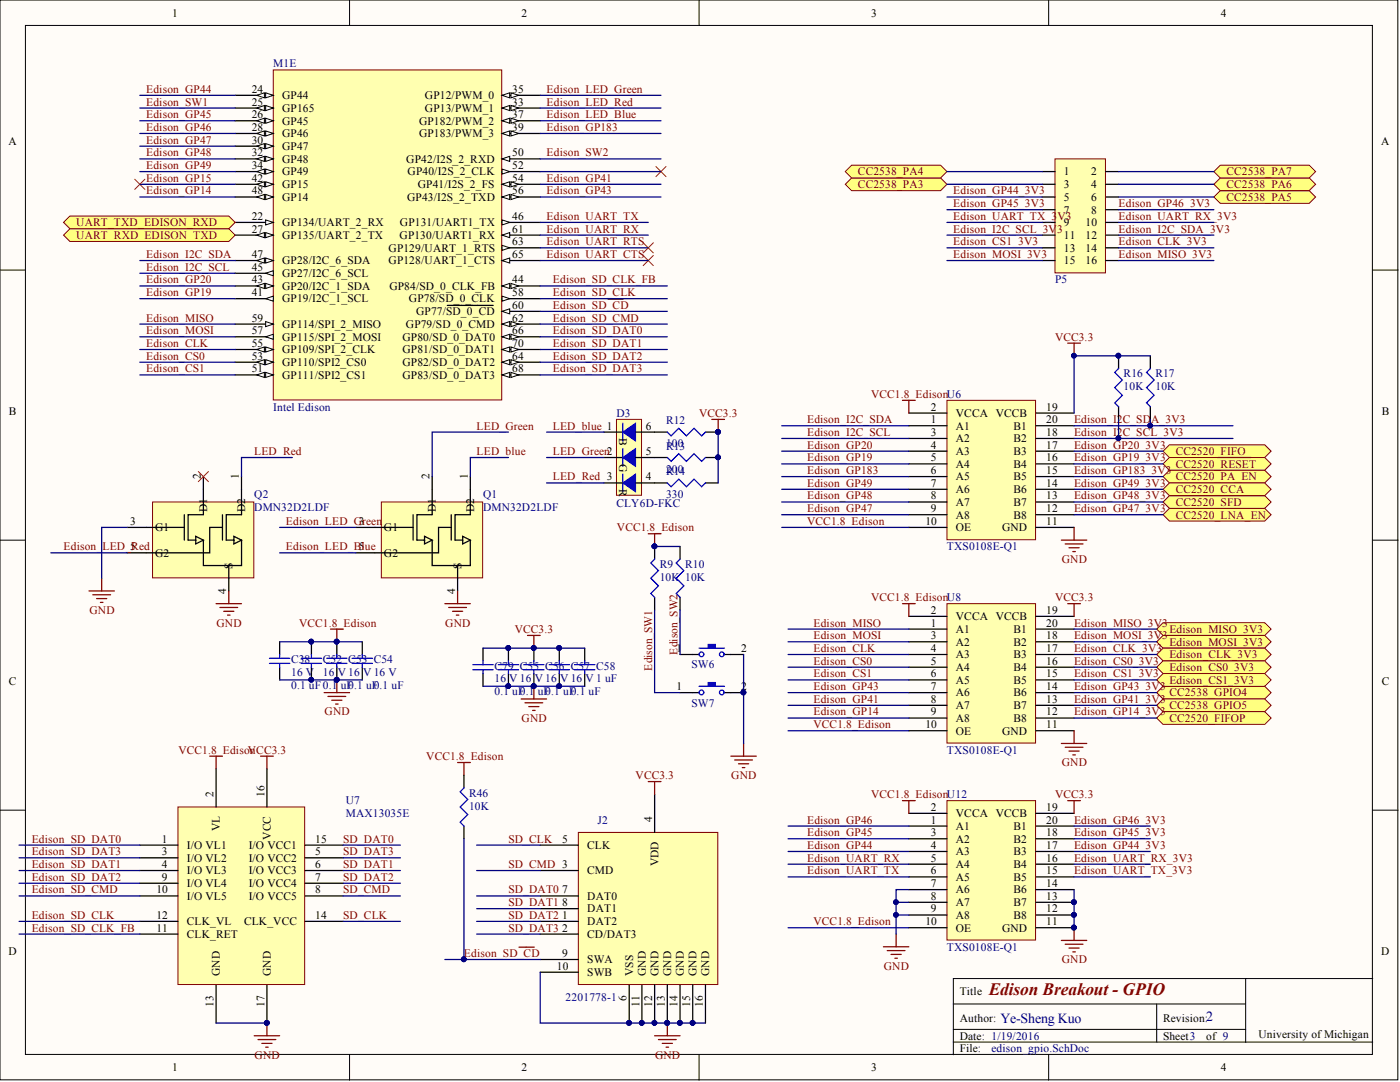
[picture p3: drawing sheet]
<svg xmlns="http://www.w3.org/2000/svg" width="279mm" height="216mm" viewBox="0 0 279 216" stroke-linecap="round" stroke-linejoin="round" font-family="sans-serif">
<defs><g id="words">
<text font-size="3.5" fill="#800000" x="197.4" y="198.6">Edison Breakout - GPIO</text>
<g font-size="2.8" fill="#000080">
<text x="240.7" y="203.8">2</text>
<text x="199.6" y="204.1">Ye-Sheng Kuo</text>
</g>
<g font-size="2.3">
<text x="34.3" y="3.3">1</text>
<text x="104.1" y="3.3">2</text>
<text x="173.9" y="3.3">3</text>
<text x="243.6" y="3.3">4</text>
<text x="50.2" y="18.5">24</text>
<text x="50.2" y="21.1">25</text>
<text x="50.2" y="23.6">26</text>
<text x="56.3" y="19.8">GP44</text>
<text x="56.3" y="22.3">GP165</text>
<text x="84.8" y="19.8">GP12/PWM_0</text>
<text x="84.8" y="22.3">GP13/PWM_1</text>
<text x="102.2" y="18.5">35</text>
<text x="102.2" y="21.1">33</text>
<text x="102.2" y="23.6">37</text>
<text x="1.7" y="29">A</text>
<text x="50.2" y="26.1">28</text>
<text x="50.2" y="28.7">30</text>
<text x="56.3" y="24.9">GP45</text>
<text x="56.3" y="27.4">GP46</text>
<text x="56.3" y="29.9">GP47</text>
<text x="83.6" y="24.9">GP182/PWM_2</text>
<text x="83.6" y="27.4">GP183/PWM_3</text>
<text x="102.2" y="26.1">39</text>
<text x="275.7" y="29">A</text>
<text x="50.2" y="31.2">32</text>
<text x="50.2" y="33.7">34</text>
<text x="56.3" y="32.5">GP48</text>
<text x="56.3" y="35">GP49</text>
<text x="81.1" y="32.5">GP42/I2S_2_RXD</text>
<text x="81.3" y="35">GP40/I2S_2_CLK</text>
<text x="102.2" y="31.2">50</text>
<text x="102.2" y="33.7">52</text>
<text x="212.3" y="35">1</text>
<text x="217.7" y="35">2</text>
<text x="50.2" y="36.3">42</text>
<text x="50.2" y="38.8">48</text>
<text x="56.3" y="37.5">GP15</text>
<text x="56.3" y="40.1">GP14</text>
<text x="81.3" y="40.1">GP43/I2S_2_TXD</text>
<text x="83.4" y="37.5">GP41/I2S_2_FS</text>
<text x="102.2" y="36.3">54</text>
<text x="102.2" y="38.8">56</text>
<text x="212.3" y="37.5">3</text>
<text x="212.3" y="40.1">5</text>
<text x="217.7" y="37.5">4</text>
<text x="217.7" y="40.1">6</text>
<text x="50.2" y="43.9">22</text>
<text x="50.2" y="46.4">27</text>
<text x="56.3" y="45.1">GP134/UART_2_RX</text>
<text x="56.3" y="47.7">GP135/UART_2_TX</text>
<text x="79.7" y="47.7">GP130/UART1_RX</text>
<text x="79.8" y="45.1">GP131/UART1_TX</text>
<text x="102.2" y="43.9">46</text>
<text x="102.2" y="46.4">61</text>
<text x="212.3" y="42.6">7</text>
<text x="212.3" y="45.1">9</text>
<text x="212.3" y="47.7">11</text>
<text x="216.6" y="45.1">10</text>
<text x="216.6" y="47.7">12</text>
<text x="217.7" y="42.6">8</text>
<text x="50.2" y="51.5">47</text>
<text x="56.3" y="52.7">GP28/I2C_6_SDA</text>
<text x="77.5" y="50.2">GP129/UART_1_RTS</text>
<text x="77.5" y="52.7">GP128/UART_1_CTS</text>
<text x="102.2" y="48.9">63</text>
<text x="102.2" y="51.5">65</text>
<text x="212.3" y="50.2">13</text>
<text x="212.3" y="52.7">15</text>
<text x="216.6" y="50.2">14</text>
<text x="216.6" y="52.7">16</text>
<text x="50.2" y="59.1">41</text>
<text x="50.2" y="56.6">43</text>
<text x="50.2" y="54">45</text>
<text x="56.3" y="57.8">GP20/I2C_1_SDA</text>
<text x="56.3" y="55.3">GP27/I2C_6_SCL</text>
<text x="77.7" y="57.8">GP84/SD_0_CLK_FB</text>
<text x="102.2" y="56.6">44</text>
<text x="102.2" y="59.1">58</text>
<text x="50.2" y="64.2">59</text>
<text x="56.3" y="60.4">GP19/I2C_1_SCL</text>
<text x="56.3" y="65.4">GP114/SPI_2_MISO</text>
<text x="81" y="65.4">GP79/SD_0_CMD</text>
<text x="81.6" y="60.4">GP78/SD_0_CLK</text>
<text x="83" y="62.9">GP77/SD_0_CD</text>
<text x="102.2" y="61.6">60</text>
<text x="102.2" y="64.2">62</text>
<text x="50.2" y="71.8">53</text>
<text x="50.2" y="69.2">55</text>
<text x="50.2" y="66.7">57</text>
<text x="56.3" y="70.5">GP109/SPI_2_CLK</text>
<text x="56.3" y="68">GP115/SPI_2_MOSI</text>
<text x="80.3" y="68">GP80/SD_0_DAT0</text>
<text x="80.3" y="70.5">GP81/SD_0_DAT1</text>
<text x="102.2" y="66.7">66</text>
<text x="102.2" y="69.2">70</text>
<text x="102.2" y="71.8">64</text>
<text x="50.2" y="74.3">51</text>
<text x="56.3" y="75.6">GP111/SPI2_CS1</text>
<text x="56.3" y="73">GP110/SPI2_CS0</text>
<text x="80.3" y="73">GP82/SD_0_DAT2</text>
<text x="80.3" y="75.6">GP83/SD_0_DAT3</text>
<text x="102.2" y="74.3">68</text>
<text x="1.8" y="82.8">B</text>
<text x="185.8" y="81.9">2</text>
<text x="190.8" y="83.2">VCCA VCCB</text>
<text x="208.8" y="81.9">19</text>
<text x="275.7" y="82.8">B</text>
<text x="123.5" y="87.5" transform="rotate(90 123.5 87.5)">B</text>
<text x="128.9" y="85.7">6</text>
<text x="185.8" y="84.4">1</text>
<text x="185.8" y="87">3</text>
<text x="185.8" y="89.5">4</text>
<text x="190.8" y="85.7">A1</text>
<text x="190.8" y="88.3">A2</text>
<text x="202.3" y="88.3">B2</text>
<text x="202.3" y="85.7">B1</text>
<text x="208.8" y="89.5">17</text>
<text x="208.8" y="87">18</text>
<text x="208.8" y="84.4">20</text>
<text x="40.1" y="95.6" transform="rotate(-90 40.1 95.6)">2</text>
<text x="47.7" y="95.6" transform="rotate(-90 47.7 95.6)">1</text>
<text x="85.7" y="95.6" transform="rotate(-90 85.7 95.6)">2</text>
<text x="93.4" y="95.6" transform="rotate(-90 93.4 95.6)">1</text>
<text x="123.5" y="92.6" transform="rotate(90 123.5 92.6)">G</text>
<text x="128.9" y="95.9">4</text>
<text x="128.9" y="90.8">5</text>
<text x="185.8" y="92.1">5</text>
<text x="185.8" y="94.6">6</text>
<text x="190.8" y="90.8">A3</text>
<text x="190.8" y="93.3">A4</text>
<text x="190.8" y="95.9">A5</text>
<text x="202.3" y="95.9">B5</text>
<text x="202.3" y="93.3">B4</text>
<text x="202.3" y="90.8">B3</text>
<text x="208.8" y="94.6">15</text>
<text x="208.8" y="92.1">16</text>
<text x="123.5" y="97.6" transform="rotate(90 123.5 97.6)">R</text>
<text x="185.8" y="97.1">7</text>
<text x="185.8" y="99.7">8</text>
<text x="190.8" y="98.4">A6</text>
<text x="190.8" y="100.9">A7</text>
<text x="202.3" y="100.9">B7</text>
<text x="202.3" y="98.4">B6</text>
<text x="208.8" y="99.7">13</text>
<text x="208.8" y="97.1">14</text>
<text x="26" y="104.7">3</text>
<text x="30.9" y="106">G1</text>
<text x="41.3" y="102.2" transform="rotate(-90 41.3 102.2)">D1</text>
<text x="49" y="102.2" transform="rotate(-90 49 102.2)">D2</text>
<text x="76.6" y="106">G1</text>
<text x="87" y="102.2" transform="rotate(-90 87 102.2)">D1</text>
<text x="94.6" y="102.2" transform="rotate(-90 94.6 102.2)">D2</text>
<text x="184.7" y="104.7">10</text>
<text x="185.8" y="102.2">9</text>
<text x="190.8" y="103.5">A8</text>
<text x="190.8" y="106">OE</text>
<text x="200" y="106">GND</text>
<text x="202.3" y="103.5">B8</text>
<text x="208.8" y="104.7">11</text>
<text x="208.8" y="102.2">12</text>
<text x="30.9" y="111.1">G2</text>
<text x="46.4" y="113.6" transform="rotate(-90 46.4 113.6)">S</text>
<text x="71.6" y="109.8">5</text>
<text x="76.6" y="111.1">G2</text>
<text x="92.1" y="113.6" transform="rotate(-90 92.1 113.6)">S</text>
<text x="45.2" y="118.6" transform="rotate(-90 45.2 118.6)">4</text>
<text x="90.8" y="118.6" transform="rotate(-90 90.8 118.6)">4</text>
<text x="185.8" y="125">1</text>
<text x="185.8" y="122.5">2</text>
<text x="190.8" y="123.8">VCCA VCCB</text>
<text x="208.8" y="125">20</text>
<text x="208.8" y="122.5">19</text>
<text x="135" y="130.1">1</text>
<text x="147.9" y="130.1">2</text>
<text x="185.8" y="127.6">3</text>
<text x="185.8" y="130.1">4</text>
<text x="190.8" y="126.3">A1</text>
<text x="190.8" y="128.8">A2</text>
<text x="190.8" y="131.4">A3</text>
<text x="202.3" y="131.4">B3</text>
<text x="202.3" y="128.8">B2</text>
<text x="202.3" y="126.3">B1</text>
<text x="208.8" y="130.1">17</text>
<text x="208.8" y="127.6">18</text>
<text x="1.8" y="136.8">C</text>
<text x="135" y="137.7">1</text>
<text x="147.9" y="137.7">2</text>
<text x="185.8" y="132.6">5</text>
<text x="185.8" y="135.2">6</text>
<text x="185.8" y="137.7">7</text>
<text x="190.8" y="133.9">A4</text>
<text x="190.8" y="136.4">A5</text>
<text x="202.3" y="136.4">B5</text>
<text x="202.3" y="133.9">B4</text>
<text x="208.8" y="137.7">14</text>
<text x="208.8" y="135.2">15</text>
<text x="208.8" y="132.6">16</text>
<text x="275.7" y="136.8">C</text>
<text x="185.8" y="140.2">8</text>
<text x="185.8" y="142.8">9</text>
<text x="190.8" y="139">A6</text>
<text x="190.8" y="141.5">A7</text>
<text x="202.3" y="141.5">B7</text>
<text x="202.3" y="139">B6</text>
<text x="208.8" y="142.8">12</text>
<text x="208.8" y="140.2">13</text>
<text x="184.7" y="145.3">10</text>
<text x="190.8" y="144">A8</text>
<text x="190.8" y="146.6">OE</text>
<text x="200" y="146.6">GND</text>
<text x="202.3" y="144">B8</text>
<text x="208.8" y="145.3">11</text>
<text x="42.6" y="159" transform="rotate(-90 42.6 159)">2</text>
<text x="52.8" y="159" transform="rotate(-90 52.8 159)">16</text>
<text x="185.8" y="161.8">2</text>
<text x="208.8" y="161.8">19</text>
<text x="43.9" y="165.8" transform="rotate(-90 43.9 165.8)">VL</text>
<text x="54" y="167.5" transform="rotate(-90 54 167.5)">VCC</text>
<text x="130.1" y="164.1" transform="rotate(-90 130.1 164.1)">4</text>
<text x="185.8" y="164.3">1</text>
<text x="185.8" y="166.9">3</text>
<text x="190.8" y="165.6">A1</text>
<text x="190.8" y="163.1">VCCA VCCB</text>
<text x="202.3" y="165.6">B1</text>
<text x="208.8" y="166.9">18</text>
<text x="208.8" y="164.3">20</text>
<text x="32.3" y="168.1">1</text>
<text x="32.3" y="170.7">3</text>
<text x="32.3" y="173.2">4</text>
<text x="37.3" y="169.4">I/O VL1</text>
<text x="37.3" y="171.9">I/O VL2</text>
<text x="49.6" y="171.9">I/O VCC2</text>
<text x="49.6" y="169.4">I/O VCC1</text>
<text x="62.9" y="170.7">5</text>
<text x="62.9" y="173.2">6</text>
<text x="62.9" y="168.1">15</text>
<text x="112.2" y="168.1">5</text>
<text x="117.2" y="169.4">CLK</text>
<text x="131.4" y="172.9" transform="rotate(-90 131.4 172.9)">VDD</text>
<text x="185.8" y="169.4">4</text>
<text x="185.8" y="171.9">5</text>
<text x="190.8" y="168.1">A2</text>
<text x="190.8" y="170.7">A3</text>
<text x="190.8" y="173.2">A4</text>
<text x="202.3" y="173.2">B4</text>
<text x="202.3" y="170.7">B3</text>
<text x="202.3" y="168.1">B2</text>
<text x="208.8" y="171.9">16</text>
<text x="208.8" y="169.4">17</text>
<text x="31.2" y="178.3">10</text>
<text x="32.3" y="175.7">9</text>
<text x="37.3" y="174.5">I/O VL3</text>
<text x="37.3" y="177">I/O VL4</text>
<text x="37.3" y="179.5">I/O VL5</text>
<text x="49.6" y="174.5">I/O VCC3</text>
<text x="49.6" y="177">I/O VCC4</text>
<text x="49.6" y="179.5">I/O VCC5</text>
<text x="62.9" y="175.7">7</text>
<text x="62.9" y="178.3">8</text>
<text x="112.2" y="178.3">7</text>
<text x="117.2" y="174.5">CMD</text>
<text x="117.2" y="179.5">DAT0</text>
<text x="185.8" y="174.5">6</text>
<text x="185.8" y="177">7</text>
<text x="185.8" y="179.5">8</text>
<text x="190.8" y="175.7">A5</text>
<text x="190.8" y="178.3">A6</text>
<text x="202.3" y="178.3">B6</text>
<text x="202.3" y="175.7">B5</text>
<text x="208.8" y="179.5">13</text>
<text x="208.8" y="177">14</text>
<text x="208.8" y="174.5">15</text>
<text x="31.2" y="185.9">11</text>
<text x="31.2" y="183.3">12</text>
<text x="37.3" y="184.6">CLK_VL</text>
<text x="48.7" y="184.6">CLK_VCC</text>
<text x="62.9" y="183.3">14</text>
<text x="112.2" y="183.3">1</text>
<text x="112.2" y="185.9">2</text>
<text x="112.2" y="180.8">8</text>
<text x="117.2" y="184.6">DAT2</text>
<text x="117.2" y="182.1">DAT1</text>
<text x="184.7" y="184.6">10</text>
<text x="185.8" y="182.1">9</text>
<text x="190.8" y="180.8">A7</text>
<text x="190.8" y="183.3">A8</text>
<text x="190.8" y="185.9">OE</text>
<text x="200" y="185.9">GND</text>
<text x="202.3" y="183.3">B8</text>
<text x="202.3" y="180.8">B7</text>
<text x="208.8" y="184.6">11</text>
<text x="208.8" y="182.1">12</text>
<text x="1.7" y="190.6">D</text>
<text x="37.3" y="187.1">CLK_RET</text>
<text x="112.2" y="190.9">9</text>
<text x="117.2" y="187.1">CD/DAT3</text>
<text x="275.7" y="190.6">D</text>
<text x="43.9" y="194.8" transform="rotate(-90 43.9 194.8)">GND</text>
<text x="54" y="194.8" transform="rotate(-90 54 194.8)">GND</text>
<text x="111.1" y="193.5">10</text>
<text x="117.2" y="192.2">SWA</text>
<text x="117.2" y="194.8">SWB</text>
<text x="126.3" y="194.8" transform="rotate(-90 126.3 194.8)">VSS</text>
<text x="128.9" y="194.8" transform="rotate(-90 128.9 194.8)">GND</text>
<text x="131.4" y="194.8" transform="rotate(-90 131.4 194.8)">GND</text>
<text x="133.9" y="194.8" transform="rotate(-90 133.9 194.8)">GND</text>
<text x="136.5" y="194.8" transform="rotate(-90 136.5 194.8)">GND</text>
<text x="139" y="194.8" transform="rotate(-90 139 194.8)">GND</text>
<text x="141.5" y="194.8" transform="rotate(-90 141.5 194.8)">GND</text>
<text x="42.6" y="200.8" transform="rotate(-90 42.6 200.8)">13</text>
<text x="52.8" y="200.8" transform="rotate(-90 52.8 200.8)">17</text>
<text x="125.1" y="199.7" transform="rotate(-90 125.1 199.7)">6</text>
<text x="127.6" y="200.8" transform="rotate(-90 127.6 200.8)">11</text>
<text x="130.1" y="200.8" transform="rotate(-90 130.1 200.8)">12</text>
<text x="132.7" y="200.8" transform="rotate(-90 132.7 200.8)">13</text>
<text x="135.2" y="200.8" transform="rotate(-90 135.2 200.8)">14</text>
<text x="137.7" y="200.8" transform="rotate(-90 137.7 200.8)">15</text>
<text x="140.3" y="200.8" transform="rotate(-90 140.3 200.8)">16</text>
<text x="191.5" y="198.6">Title</text>
<text x="191.5" y="203.9">Author:</text>
<text x="232.1" y="203.9">Revision:</text>
<text x="191.5" y="207.4">Date: 1/19/2016</text>
<text x="191.5" y="210">File:</text>
<text x="232.1" y="207.4">Sheet3</text>
<text x="240.7" y="207.4">of 9</text>
<text x="251.1" y="207.2">University of Michigan</text>
<text x="34.3" y="213.8">1</text>
<text x="104.1" y="213.8">2</text>
<text x="173.9" y="213.8">3</text>
<text x="243.6" y="213.8">4</text>
</g>
<g font-size="2.3" fill="#000080">
<text x="54.5" y="13.4">M1E</text>
<text x="210.5" y="56.6">P5</text>
<text x="224.2" y="77.9">10K</text>
<text x="224.2" y="75.3">R16</text>
<text x="230.6" y="77.9">10K</text>
<text x="230.6" y="75.3">R17</text>
<text x="54.5" y="81.9">Intel Edison</text>
<text x="123" y="83.2">D3</text>
<text x="132.9" y="89.8">R13</text>
<text x="132.9" y="89.3">100</text>
<text x="132.9" y="84.7">R12</text>
<text x="132.9" y="94.3">200</text>
<text x="132.9" y="94.8">R14</text>
<text x="50.7" y="99.4">Q2</text>
<text x="50.7" y="101.9">DMN32D2LDF</text>
<text x="96.4" y="99.4">Q1</text>
<text x="96.4" y="101.9">DMN32D2LDF</text>
<text x="123" y="101.2">CLY6D-FKC</text>
<text x="132.9" y="99.4">330</text>
<text x="131.7" y="113.4">R9</text>
<text x="136.7" y="113.4">R10</text>
<text x="189" y="109.8">TXS0108E-Q1</text>
<text x="131.7" y="115.9">10K 10K</text>
<text x="58.1" y="134.9">16 V</text>
<text x="58.1" y="137.4">0.1 uF0.1</text>
<text x="58.1" y="132.4">C38</text>
<text x="64.4" y="134.9">16</text>
<text x="64.4" y="132.4">C52 C53 C54</text>
<text x="67.4" y="134.9">V 16</text>
<text x="68" y="137.4">uF0.1 uF0.1 uF</text>
<text x="72.5" y="134.9">V 16 V</text>
<text x="98.7" y="136.2">16</text>
<text x="98.7" y="133.6">C79 C55 C56 C57 C58</text>
<text x="101.6" y="136.2">V 16</text>
<text x="106.7" y="136.2">V 16</text>
<text x="111.8" y="136.2">V 16</text>
<text x="116.9" y="136.2">V 1 uF</text>
<text x="138" y="133.4">SW6</text>
<text x="98.7" y="138.7">0.1 uF0.1</text>
<text x="107.3" y="138.7">uF0.1 uF0.1 uF</text>
<text x="138" y="141">SW7</text>
<text x="189" y="150.4">TXS0108E-Q1</text>
<text x="69" y="160.5">U7</text>
<text x="93.6" y="161.5">10K</text>
<text x="93.6" y="159">R46</text>
<text x="69" y="163.1">MAX13035E</text>
<text x="119.2" y="164.3">J2</text>
<text x="189" y="189.7">TXS0108E-Q1</text>
<text x="112.9" y="199.8">2201778-1</text>
<text x="197.9" y="210">edison_gpio.SchDoc</text>
</g>
<g font-size="2.3" fill="#800000">
<text x="29.2" y="18.5">Edison_GP44</text>
<text x="29.2" y="23.6">Edison_GP45</text>
<text x="29.2" y="21.1">Edison_SW1</text>
<text x="109.1" y="21.1">Edison_LED_Red</text>
<text x="109.1" y="18.5">Edison_LED_Green</text>
<text x="109.1" y="23.6">Edison_LED_Blue</text>
<text x="29.2" y="26.1">Edison_GP46</text>
<text x="29.2" y="28.7">Edison_GP47</text>
<text x="109.1" y="26.1">Edison_GP183</text>
<text x="29.2" y="31.2">Edison_GP48</text>
<text x="29.2" y="33.7">Edison_GP49</text>
<text x="109.1" y="31.2">Edison_SW2</text>
<text x="171.2" y="35">CC2538_PA4</text>
<text x="244.8" y="35">CC2538_PA7</text>
<text x="29.2" y="36.3">Edison_GP15</text>
<text x="29.2" y="38.8">Edison_GP14</text>
<text x="109.1" y="36.3">Edison_GP41</text>
<text x="109.1" y="38.8">Edison_GP43</text>
<text x="171.2" y="37.5">CC2538_PA3</text>
<text x="190.3" y="41.3">Edison_GP45_3V3</text>
<text x="190.3" y="38.8">Edison_GP44_3V3</text>
<text x="223.2" y="41.3">Edison_GP46_3V3</text>
<text x="244.8" y="40.1">CC2538_PA5</text>
<text x="244.8" y="37.5">CC2538_PA6</text>
<text x="15.2" y="45.1">UART_TXD_EDISON_RXD</text>
<text x="15.2" y="47.7">UART_RXD_EDISON_TXD</text>
<text x="109.1" y="43.9">Edison_UART_TX</text>
<text x="109.1" y="46.4">Edison_UART_RX</text>
<text x="190.3" y="43.9">Edison_UART_TX_3</text>
<text x="190.3" y="46.4">Edison_I2C_SCL_3V</text>
<text x="211" y="46.4">3</text>
<text x="211" y="43.9">V3</text>
<text x="223.2" y="43.9">Edison_UART_RX_3V3</text>
<text x="223.2" y="46.4">Edison_I2C_SDA_3V3</text>
<text x="29.2" y="51.5">Edison_I2C_SDA</text>
<text x="109.1" y="48.9">Edison_UART_RTS</text>
<text x="109.1" y="51.5">Edison_UART_CTS</text>
<text x="190.3" y="51.5">Edison_MOSI_3V3</text>
<text x="190.3" y="48.9">Edison_CS1_3V3</text>
<text x="223.2" y="51.5">Edison_MISO_3V3</text>
<text x="223.2" y="48.9">Edison_CLK_3V3</text>
<text x="29.2" y="54">Edison_I2C_SCL</text>
<text x="29.2" y="59.1">Edison_GP19</text>
<text x="29.2" y="56.6">Edison_GP20</text>
<text x="110.3" y="59.1">Edison_SD_CLK</text>
<text x="110.3" y="56.6">Edison_SD_CLK_FB</text>
<text x="29.2" y="64.2">Edison_MISO</text>
<text x="110.3" y="64.2">Edison_SD_CMD</text>
<text x="110.3" y="61.6">Edison_SD_CD</text>
<text x="29.2" y="71.8">Edison_CS0</text>
<text x="29.2" y="66.7">Edison_MOSI</text>
<text x="29.2" y="69.2">Edison_CLK</text>
<text x="110.3" y="66.7">Edison_SD_DAT0</text>
<text x="110.3" y="69.2">Edison_SD_DAT1</text>
<text x="110.3" y="71.8">Edison_SD_DAT2</text>
<text x="210.5" y="68">VCC3.3</text>
<text x="29.2" y="74.3">Edison_CS1</text>
<text x="110.3" y="74.3">Edison_SD_DAT3</text>
<text x="139.5" y="83.2">VCC3.3</text>
<text x="173.9" y="79.4">VCC1.8_EdisonU6</text>
<text x="95.1" y="85.7">LED_Green</text>
<text x="110.3" y="85.7">LED_blue 1</text>
<text x="161.1" y="84.4">Edison_I2C_SDA</text>
<text x="161.1" y="87">Edison_I2C_SCL</text>
<text x="161.1" y="89.5">Edison_GP20</text>
<text x="214.4" y="84.4">Edison_I2C_SDA_3V3</text>
<text x="214.4" y="87">Edison_I2C_SCL_3V3</text>
<text x="214.4" y="89.5">Edison_GP20_3V3</text>
<text x="50.7" y="90.8">LED_Red</text>
<text x="95.1" y="90.8">LED_blue</text>
<text x="110.3" y="90.8">LED_Green2</text>
<text x="110.3" y="95.9">LED_Red 3</text>
<text x="161.1" y="92.1">Edison_GP19</text>
<text x="161.1" y="94.6">Edison_GP183</text>
<text x="214.4" y="92.1">Edison_GP19_3V3</text>
<text x="214.4" y="94.6">Edison_GP183_3V3</text>
<text x="234.6" y="95.9">CC2520_PA_EN</text>
<text x="234.6" y="90.8">CC2520_FIFO</text>
<text x="234.6" y="93.3">CC2520_RESET</text>
<text x="161.1" y="99.7">Edison_GP48</text>
<text x="161.1" y="97.1">Edison_GP49</text>
<text x="214.4" y="99.7">Edison_GP48_3V3</text>
<text x="214.4" y="97.1">Edison_GP49_3V3</text>
<text x="234.6" y="100.9">CC2520_SFD</text>
<text x="234.6" y="98.4">CC2520_CCA</text>
<text x="57.1" y="104.7">Edison_LED_G3reen</text>
<text x="123.1" y="106">VCC1.8_Edison</text>
<text x="161.1" y="104.7">VCC1.8_Edison</text>
<text x="161.1" y="102.2">Edison_GP47</text>
<text x="214.4" y="102.2">Edison_GP47_3V3</text>
<text x="234.6" y="103.5">CC2520_LNA_EN</text>
<text x="12.7" y="109.8">Edison_</text>
<text x="20.5" y="109.8">LED_5Red</text>
<text x="57.1" y="109.8">Edison_LED_Blue</text>
<text x="211.9" y="112.3">GND</text>
<text x="173.9" y="119.9">VCC1.8_EdisonU8</text>
<text x="210.5" y="119.9">VCC3.3</text>
<text x="17.8" y="122.5">GND</text>
<text x="43.2" y="125">GND</text>
<text x="59.7" y="125">VCC1.8_Edison</text>
<text x="88.9" y="125">GND</text>
<text x="162.4" y="125">Edison_MISO</text>
<text x="214.4" y="125">Edison_MISO_3V3</text>
<text x="102.7" y="126.3">VCC3.3</text>
<text x="135.2" y="130.6" transform="rotate(-90 135.2 130.6)">Edison_SW2</text>
<text x="162.4" y="127.6">Edison_MOSI</text>
<text x="162.4" y="130.1">Edison_CLK</text>
<text x="214.4" y="127.6">Edison_MOSI_3V3</text>
<text x="214.4" y="130.1">Edison_CLK_3V3</text>
<text x="233.4" y="126.3">Edison_MISO_3V3</text>
<text x="233.4" y="128.8">Edison_MOSI_3V3</text>
<text x="233.4" y="131.4">Edison_CLK_3V3</text>
<text x="130.1" y="133.8" transform="rotate(-90 130.1 133.8)">Edison_SW1</text>
<text x="162.4" y="132.6">Edison_CS0</text>
<text x="162.4" y="135.2">Edison_CS1</text>
<text x="162.4" y="137.7">Edison_GP43</text>
<text x="214.4" y="135.2">Edison_CS1_3V3</text>
<text x="214.4" y="132.6">Edison_CS0_3V3</text>
<text x="214.4" y="137.7">Edison_GP43_3V3</text>
<text x="233.4" y="133.9">Edison_CS0_3V3</text>
<text x="233.4" y="136.4">Edison_CS1_3V3</text>
<text x="64.8" y="142.8">GND</text>
<text x="162.4" y="142.8">Edison_GP14</text>
<text x="162.4" y="140.2">Edison_GP41</text>
<text x="214.4" y="142.8">Edison_GP14_3V3</text>
<text x="214.4" y="140.2">Edison_GP41_3V3</text>
<text x="233.4" y="139">CC2538_GPIO4</text>
<text x="233.4" y="141.5">CC2538_GPIO5</text>
<text x="104.1" y="144">GND</text>
<text x="162.4" y="145.3">VCC1.8_Edison</text>
<text x="233.4" y="144">CC2520_FIFOP</text>
<text x="35.6" y="150.4">VCC1.8_EdisoVCC3.3</text>
<text x="49.9" y="150.4">n</text>
<text x="85.1" y="151.6">VCC1.8_Edison</text>
<text x="126.8" y="155.4">VCC3.3</text>
<text x="145.9" y="155.4">GND</text>
<text x="211.9" y="152.9">GND</text>
<text x="173.9" y="159.3">VCC1.8_EdisonU12</text>
<text x="210.5" y="159.3">VCC3.3</text>
<text x="161.1" y="166.9">Edison_GP45</text>
<text x="161.1" y="164.3">Edison_GP46</text>
<text x="214.4" y="166.9">Edison_GP45_3V3</text>
<text x="214.4" y="164.3">Edison_GP46_3V3</text>
<text x="6.3" y="168.1">Edison_SD_DAT0</text>
<text x="6.3" y="173.2">Edison_SD_DAT1</text>
<text x="6.3" y="170.7">Edison_SD_DAT3</text>
<text x="68.5" y="168.1">SD_DAT0</text>
<text x="68.5" y="173.2">SD_DAT1</text>
<text x="68.5" y="170.7">SD_DAT3</text>
<text x="101.5" y="173.2">SD_CMD 3</text>
<text x="101.5" y="168.1">SD_CLK</text>
<text x="161.1" y="169.4">Edison_GP44</text>
<text x="161.1" y="171.9">Edison_UART_RX</text>
<text x="214.4" y="171.9">Edison_UART_RX_3V3</text>
<text x="214.4" y="169.4">Edison_GP44_3V3</text>
<text x="6.3" y="178.3">Edison_SD_CMD</text>
<text x="6.3" y="175.7">Edison_SD_DAT2</text>
<text x="68.5" y="178.3">SD_CMD</text>
<text x="68.5" y="175.7">SD_DAT2</text>
<text x="101.5" y="178.3">SD_DAT0</text>
<text x="161.1" y="174.5">Edison_UART_TX</text>
<text x="214.4" y="174.5">Edison_UART_TX_3V3</text>
<text x="6.3" y="183.3">Edison_SD_CLK</text>
<text x="6.3" y="185.9">Edison_SD_CLK_FB</text>
<text x="68.5" y="183.3">SD_CLK</text>
<text x="101.5" y="180.8">SD_DAT1</text>
<text x="101.5" y="183.3">SD_DAT2</text>
<text x="101.5" y="185.9">SD_DAT3</text>
<text x="162.4" y="184.6">VCC1.8_Edison</text>
<text x="92.6" y="190.9">Edison_SD_CD</text>
<text x="176.4" y="193.5">GND</text>
<text x="211.9" y="192.2">GND</text>
<text x="50.8" y="211.2">GND</text>
<text x="130.7" y="211.2">GND</text>
</g>
</g></defs>
<g fill="#fffcf8" stroke="#000" stroke-width=".2">
<path d="M0 0h279v215.5h-279z"/>
<path d="M5.1 5.1h268.8v205.3h-268.8z"/>
</g>
<g fill="none" stroke="#000" stroke-width=".2">
<path d="M69.8 0v5.1M139.5 0v5.1M209.3 0v5.1M0 53.9h5.1M274 53.9h5M0 107.8h5.1M274 107.8h5M0 161.7h5.1M274 161.7h5M248.6 195.3h-58.3v15.2M274 195.3h-25.4v12.6M69.8 210.5v5"/>
<path d="M139.5 210.5v5M190.3 200.3h58.3M190.3 207.9h83.7M190.3 205.4h58.3M209.3 210.5v5M230.8 200.3v7.6"/>
</g>
<path d="M54.5 14h45.6v65.8h-45.6z" fill="#ffffb0" stroke="#800000" stroke-width=".2"/>
<path d="M46.9 19h7.6" fill="none" stroke="#000" stroke-width=".25"/>
<path d="M53 18.5l1.5 .5-1.5 .5z" fill="#fffcf8"/>
<path d="M53 18.5l1.5 .5-1.5 .5z" fill="none" stroke="#000" stroke-width=".2"/>
<path d="M51.2 19l1.6-.5v1z" fill="#fffcf8"/>
<path d="M51.2 19l1.6-.5v1z" fill="none" stroke="#000" stroke-width=".2"/>
<path d="M46.9 21.6h7.6" fill="none" stroke="#000" stroke-width=".25"/>
<path d="M53 21.1l1.5 .5-1.5 .5z" fill="#fffcf8"/>
<path d="M53 21.1l1.5 .5-1.5 .5z" fill="none" stroke="#000" stroke-width=".2"/>
<path d="M51.2 21.6l1.6-.5v1z" fill="#fffcf8"/>
<path d="M51.2 21.6l1.6-.5v1z" fill="none" stroke="#000" stroke-width=".2"/>
<path d="M46.9 24.1h7.6" fill="none" stroke="#000" stroke-width=".25"/>
<path d="M53 23.6l1.5 .5-1.5 .5z" fill="#fffcf8"/>
<path d="M53 23.6l1.5 .5-1.5 .5z" fill="none" stroke="#000" stroke-width=".2"/>
<path d="M51.2 24.1l1.6-.5v1z" fill="#fffcf8"/>
<path d="M51.2 24.1l1.6-.5v1z" fill="none" stroke="#000" stroke-width=".2"/>
<path d="M46.9 26.6h7.6" fill="none" stroke="#000" stroke-width=".25"/>
<path d="M53 26.1l1.5 .5-1.5 .5z" fill="#fffcf8"/>
<path d="M53 26.1l1.5 .5-1.5 .5z" fill="none" stroke="#000" stroke-width=".2"/>
<path d="M51.2 26.6l1.6-.5v1z" fill="#fffcf8"/>
<path d="M51.2 26.6l1.6-.5v1z" fill="none" stroke="#000" stroke-width=".2"/>
<path d="M46.9 29.2h7.6" fill="none" stroke="#000" stroke-width=".25"/>
<path d="M53 28.7l1.5 .5-1.5 .5z" fill="#fffcf8"/>
<path d="M53 28.7l1.5 .5-1.5 .5z" fill="none" stroke="#000" stroke-width=".2"/>
<path d="M51.2 29.2l1.6-.5v1z" fill="#fffcf8"/>
<path d="M51.2 29.2l1.6-.5v1z" fill="none" stroke="#000" stroke-width=".2"/>
<path d="M46.9 31.7h7.6" fill="none" stroke="#000" stroke-width=".25"/>
<path d="M53 31.2l1.5 .5-1.5 .5z" fill="#fffcf8"/>
<path d="M53 31.2l1.5 .5-1.5 .5z" fill="none" stroke="#000" stroke-width=".2"/>
<path d="M51.2 31.7l1.6-.5v1z" fill="#fffcf8"/>
<path d="M51.2 31.7l1.6-.5v1z" fill="none" stroke="#000" stroke-width=".2"/>
<path d="M46.9 34.2h7.6" fill="none" stroke="#000" stroke-width=".25"/>
<path d="M53 33.7l1.5 .5-1.5 .5z" fill="#fffcf8"/>
<path d="M53 33.7l1.5 .5-1.5 .5z" fill="none" stroke="#000" stroke-width=".2"/>
<path d="M51.2 34.2l1.6-.5v1z" fill="#fffcf8"/>
<path d="M51.2 34.2l1.6-.5v1z" fill="none" stroke="#000" stroke-width=".2"/>
<path d="M46.9 36.8h7.6" fill="none" stroke="#000" stroke-width=".25"/>
<path d="M53 36.3l1.5 .5-1.5 .5z" fill="#fffcf8"/>
<path d="M53 36.3l1.5 .5-1.5 .5z" fill="none" stroke="#000" stroke-width=".2"/>
<path d="M51.2 36.8l1.6-.5v1z" fill="#fffcf8"/>
<path d="M51.2 36.8l1.6-.5v1z" fill="none" stroke="#000" stroke-width=".2"/>
<path d="M46.9 39.3h7.6" fill="none" stroke="#000" stroke-width=".25"/>
<path d="M53 38.8l1.5 .5-1.5 .5z" fill="#fffcf8"/>
<path d="M53 38.8l1.5 .5-1.5 .5z" fill="none" stroke="#000" stroke-width=".2"/>
<path d="M51.2 39.3l1.6-.5v1z" fill="#fffcf8"/>
<path d="M51.2 39.3l1.6-.5v1z" fill="none" stroke="#000" stroke-width=".2"/>
<path d="M100.2 19h7.6" fill="none" stroke="#000" stroke-width=".25"/>
<path d="M100.2 19l1.5-.5v1z" fill="#fffcf8"/>
<path d="M100.2 19l1.5-.5v1z" fill="none" stroke="#000" stroke-width=".2"/>
<path d="M102 18.5l1.5 .5-1.5 .5z" fill="#fffcf8"/>
<path d="M102 18.5l1.5 .5-1.5 .5z" fill="none" stroke="#000" stroke-width=".2"/>
<path d="M100.2 21.6h7.6" fill="none" stroke="#000" stroke-width=".25"/>
<path d="M100.2 21.6l1.5-.5v1z" fill="#fffcf8"/>
<path d="M100.2 21.6l1.5-.5v1z" fill="none" stroke="#000" stroke-width=".2"/>
<path d="M102 21.1l1.5 .5-1.5 .5z" fill="#fffcf8"/>
<path d="M102 21.1l1.5 .5-1.5 .5z" fill="none" stroke="#000" stroke-width=".2"/>
<path d="M100.2 24.1h7.6" fill="none" stroke="#000" stroke-width=".25"/>
<path d="M100.2 24.1l1.5-.5v1z" fill="#fffcf8"/>
<path d="M100.2 24.1l1.5-.5v1z" fill="none" stroke="#000" stroke-width=".2"/>
<path d="M102 23.6l1.5 .5-1.5 .5z" fill="#fffcf8"/>
<path d="M102 23.6l1.5 .5-1.5 .5z" fill="none" stroke="#000" stroke-width=".2"/>
<path d="M100.2 26.6h7.6" fill="none" stroke="#000" stroke-width=".25"/>
<path d="M100.2 26.6l1.5-.5v1z" fill="#fffcf8"/>
<path d="M100.2 26.6l1.5-.5v1z" fill="none" stroke="#000" stroke-width=".2"/>
<path d="M102 26.1l1.5 .5-1.5 .5z" fill="#fffcf8"/>
<path d="M102 26.1l1.5 .5-1.5 .5z" fill="none" stroke="#000" stroke-width=".2"/>
<path d="M46.9 59.6h7.6" fill="none" stroke="#000" stroke-width=".25"/>
<path d="M53 59.6l1.5-.5v1z" fill="#fffcf8"/>
<path d="M53 59.6l1.5-.5v1z" fill="none" stroke="#000" stroke-width=".2"/>
<path d="M46.9 57.1h7.6" fill="none" stroke="#000" stroke-width=".25"/>
<path d="M53 56.6l1.5 .5-1.5 .5z" fill="#fffcf8"/>
<path d="M53 56.6l1.5 .5-1.5 .5z" fill="none" stroke="#000" stroke-width=".2"/>
<path d="M51.2 57.1l1.6-.5v1z" fill="#fffcf8"/>
<path d="M51.2 57.1l1.6-.5v1z" fill="none" stroke="#000" stroke-width=".2"/>
<path d="M46.9 54.5h7.6" fill="none" stroke="#000" stroke-width=".25"/>
<path d="M53 54.5l1.5-.5v1z" fill="#fffcf8"/>
<path d="M53 54.5l1.5-.5v1z" fill="none" stroke="#000" stroke-width=".2"/>
<path d="M46.9 52h7.6" fill="none" stroke="#000" stroke-width=".25"/>
<path d="M53 51.5l1.5 .5-1.5 .5z" fill="#fffcf8"/>
<path d="M53 51.5l1.5 .5-1.5 .5z" fill="none" stroke="#000" stroke-width=".2"/>
<path d="M51.2 52l1.6-.5v1z" fill="#fffcf8"/>
<path d="M51.2 52l1.6-.5v1z" fill="none" stroke="#000" stroke-width=".2"/>
<path d="M100.2 31.7h7.6" fill="none" stroke="#000" stroke-width=".25"/>
<path d="M100.2 31.7l1.5-.5v1z" fill="#fffcf8"/>
<path d="M100.2 31.7l1.5-.5v1z" fill="none" stroke="#000" stroke-width=".2"/>
<path d="M100.2 34.2h7.6" fill="none" stroke="#000" stroke-width=".25"/>
<path d="M100.2 33.7l1.5 .5-1.5 .5z" fill="#fffcf8"/>
<path d="M100.2 33.7l1.5 .5-1.5 .5z" fill="none" stroke="#000" stroke-width=".2"/>
<path d="M100.2 36.8h7.6" fill="none" stroke="#000" stroke-width=".25"/>
<path d="M100.2 36.8l1.5-.5v1z" fill="#fffcf8"/>
<path d="M100.2 36.8l1.5-.5v1z" fill="none" stroke="#000" stroke-width=".2"/>
<path d="M102 36.3l1.5 .5-1.5 .5z" fill="#fffcf8"/>
<path d="M102 36.3l1.5 .5-1.5 .5z" fill="none" stroke="#000" stroke-width=".2"/>
<path d="M100.2 39.3h7.6" fill="none" stroke="#000" stroke-width=".25"/>
<path d="M100.2 39.3l1.5-.5v1z" fill="#fffcf8"/>
<path d="M100.2 39.3l1.5-.5v1z" fill="none" stroke="#000" stroke-width=".2"/>
<path d="M102 38.8l1.5 .5-1.5 .5z" fill="#fffcf8"/>
<path d="M102 38.8l1.5 .5-1.5 .5z" fill="none" stroke="#000" stroke-width=".2"/>
<path d="M46.9 44.4h7.6" fill="none" stroke="#000" stroke-width=".25"/>
<path d="M53 43.9l1.5 .5-1.5 .5z" fill="#fffcf8"/>
<path d="M53 43.9l1.5 .5-1.5 .5z" fill="none" stroke="#000" stroke-width=".2"/>
<path d="M46.9 46.9h7.6" fill="none" stroke="#000" stroke-width=".25"/>
<path d="M53 46.4l1.5 .5-1.5 .5z" fill="#fffcf8"/>
<path d="M53 46.4l1.5 .5-1.5 .5z" fill="none" stroke="#000" stroke-width=".2"/>
<path d="M51.2 46.9l1.6-.5v1z" fill="#fffcf8"/>
<path d="M51.2 46.9l1.6-.5v1z" fill="none" stroke="#000" stroke-width=".2"/>
<path d="M46.9 74.8h7.6" fill="none" stroke="#000" stroke-width=".25"/>
<path d="M53 74.3l1.5 .5-1.5 .5z" fill="#fffcf8"/>
<path d="M53 74.3l1.5 .5-1.5 .5z" fill="none" stroke="#000" stroke-width=".2"/>
<path d="M51.2 74.8l1.6-.5v1z" fill="#fffcf8"/>
<path d="M51.2 74.8l1.6-.5v1z" fill="none" stroke="#000" stroke-width=".2"/>
<path d="M46.9 72.3h7.6" fill="none" stroke="#000" stroke-width=".25"/>
<path d="M53 71.8l1.5 .5-1.5 .5z" fill="#fffcf8"/>
<path d="M53 71.8l1.5 .5-1.5 .5z" fill="none" stroke="#000" stroke-width=".2"/>
<path d="M51.2 72.3l1.6-.5v1z" fill="#fffcf8"/>
<path d="M51.2 72.3l1.6-.5v1z" fill="none" stroke="#000" stroke-width=".2"/>
<path d="M46.9 69.7h7.6" fill="none" stroke="#000" stroke-width=".25"/>
<path d="M53 69.2l1.5 .5-1.5 .5z" fill="#fffcf8"/>
<path d="M53 69.2l1.5 .5-1.5 .5z" fill="none" stroke="#000" stroke-width=".2"/>
<path d="M51.2 69.7l1.6-.5v1z" fill="#fffcf8"/>
<path d="M51.2 69.7l1.6-.5v1z" fill="none" stroke="#000" stroke-width=".2"/>
<path d="M46.9 67.2h7.6" fill="none" stroke="#000" stroke-width=".25"/>
<path d="M53 67.2l1.5-.5v1z" fill="#fffcf8"/>
<path d="M53 67.2l1.5-.5v1z" fill="none" stroke="#000" stroke-width=".2"/>
<path d="M46.9 64.7h7.6" fill="none" stroke="#000" stroke-width=".25"/>
<path d="M53 64.2l1.5 .5-1.5 .5z" fill="#fffcf8"/>
<path d="M53 64.2l1.5 .5-1.5 .5z" fill="none" stroke="#000" stroke-width=".2"/>
<path d="M100.2 44.4h7.6" fill="none" stroke="#000" stroke-width=".25"/>
<path d="M100.2 43.9l1.5 .5-1.5 .5z" fill="#fffcf8"/>
<path d="M100.2 43.9l1.5 .5-1.5 .5z" fill="none" stroke="#000" stroke-width=".2"/>
<path d="M100.2 46.9h7.6" fill="none" stroke="#000" stroke-width=".25"/>
<path d="M100.2 46.9l1.5-.5v1z" fill="#fffcf8"/>
<path d="M100.2 46.9l1.5-.5v1z" fill="none" stroke="#000" stroke-width=".2"/>
<path d="M100.2 49.5h7.6" fill="none" stroke="#000" stroke-width=".25"/>
<path d="M100.2 48.9l1.5 .6-1.5 .5z" fill="#fffcf8"/>
<path d="M100.2 48.9l1.5 .6-1.5 .5z" fill="none" stroke="#000" stroke-width=".2"/>
<path d="M100.2 52h7.6" fill="none" stroke="#000" stroke-width=".25"/>
<path d="M100.2 52l1.5-.5v1z" fill="#fffcf8"/>
<path d="M100.2 52l1.5-.5v1z" fill="none" stroke="#000" stroke-width=".2"/>
<path d="M100.2 57.1h7.6" fill="none" stroke="#000" stroke-width=".25"/>
<path d="M100.2 57.1l1.5-.5v1z" fill="#fffcf8"/>
<path d="M100.2 57.1l1.5-.5v1z" fill="none" stroke="#000" stroke-width=".2"/>
<path d="M102 56.6l1.5 .5-1.5 .5z" fill="#fffcf8"/>
<path d="M102 56.6l1.5 .5-1.5 .5z" fill="none" stroke="#000" stroke-width=".2"/>
<path d="M100.2 59.6h7.6" fill="none" stroke="#000" stroke-width=".25"/>
<path d="M100.2 59.1l1.5 .5-1.5 .5z" fill="#fffcf8"/>
<path d="M100.2 59.1l1.5 .5-1.5 .5z" fill="none" stroke="#000" stroke-width=".2"/>
<path d="M100.2 62.1h7.6" fill="none" stroke="#000" stroke-width=".25"/>
<path d="M100.2 62.1l1.5-.5v1z" fill="#fffcf8"/>
<path d="M100.2 62.1l1.5-.5v1z" fill="none" stroke="#000" stroke-width=".2"/>
<path d="M89.3 60.9h9.1M100.2 64.7h7.6" fill="none" stroke="#000" stroke-width=".25"/>
<path d="M100.2 64.7l1.5-.5v1z" fill="#fffcf8"/>
<path d="M100.2 64.7l1.5-.5v1z" fill="none" stroke="#000" stroke-width=".2"/>
<path d="M102 64.2l1.5 .5-1.5 .5z" fill="#fffcf8"/>
<path d="M102 64.2l1.5 .5-1.5 .5z" fill="none" stroke="#000" stroke-width=".2"/>
<path d="M100.2 67.2h7.6" fill="none" stroke="#000" stroke-width=".25"/>
<path d="M100.2 67.2l1.5-.5v1z" fill="#fffcf8"/>
<path d="M100.2 67.2l1.5-.5v1z" fill="none" stroke="#000" stroke-width=".2"/>
<path d="M102 66.7l1.5 .5-1.5 .5z" fill="#fffcf8"/>
<path d="M102 66.7l1.5 .5-1.5 .5z" fill="none" stroke="#000" stroke-width=".2"/>
<path d="M100.2 69.7h7.6" fill="none" stroke="#000" stroke-width=".25"/>
<path d="M100.2 69.7l1.5-.5v1z" fill="#fffcf8"/>
<path d="M100.2 69.7l1.5-.5v1z" fill="none" stroke="#000" stroke-width=".2"/>
<path d="M102 69.2l1.5 .5-1.5 .5z" fill="#fffcf8"/>
<path d="M102 69.2l1.5 .5-1.5 .5z" fill="none" stroke="#000" stroke-width=".2"/>
<path d="M100.2 72.3h7.6" fill="none" stroke="#000" stroke-width=".25"/>
<path d="M100.2 72.3l1.5-.5v1z" fill="#fffcf8"/>
<path d="M100.2 72.3l1.5-.5v1z" fill="none" stroke="#000" stroke-width=".2"/>
<path d="M102 71.8l1.5 .5-1.5 .5z" fill="#fffcf8"/>
<path d="M102 71.8l1.5 .5-1.5 .5z" fill="none" stroke="#000" stroke-width=".2"/>
<path d="M100.2 74.8h7.6" fill="none" stroke="#000" stroke-width=".25"/>
<path d="M100.2 74.8l1.5-.5v1z" fill="#fffcf8"/>
<path d="M100.2 74.8l1.5-.5v1z" fill="none" stroke="#000" stroke-width=".2"/>
<path d="M102 74.3l1.5 .5-1.5 .5z" fill="#fffcf8"/>
<path d="M102 74.3l1.5 .5-1.5 .5z" fill="none" stroke="#000" stroke-width=".2"/>
<g fill="#ffff80" stroke="#800000" stroke-width=".2">
<path d="M12.7 44.4l1.3-1.3h31.7l1.2 1.3-1.2 1.2h-31.7z" fill-rule="evenodd"/>
<path d="M12.7 46.9l1.3-1.3h31.7l1.2 1.3-1.2 1.3h-31.7z" fill-rule="evenodd"/>
</g>
<path d="M189 79.9h17.7v27.8h-17.7z" fill="#ffffb0" stroke="#800000" stroke-width=".2"/>
<g fill="none" stroke="#000" stroke-width=".25">
<path d="M181.4 85h7.6M181.4 82.4h7.6M181.4 87.5h7.6M181.4 90h7.6M181.4 92.6h7.6M181.4 95.1h7.6M181.4 97.6h7.6M206.7 85h7.7M206.7 82.4h7.7M206.7 87.5h7.7M206.7 90h7.7M206.7 92.6h7.7"/>
<path d="M206.7 95.1h7.7M206.7 97.6h7.7M181.4 100.2h7.6M181.4 102.7h7.6M181.4 105.2h7.6M206.7 100.2h7.7M206.7 102.7h7.7M206.7 105.2h7.7"/>
</g>
<path d="M189 120.5h17.7v27.8h-17.7z" fill="#ffffb0" stroke="#800000" stroke-width=".2"/>
<g fill="none" stroke="#000" stroke-width=".25">
<path d="M181.4 125.5h7.6M181.4 123h7.6M181.4 128.1h7.6M181.4 130.6h7.6M181.4 133.1h7.6M181.4 135.7h7.6M181.4 138.2h7.6M206.7 125.5h7.7M206.7 123h7.7M206.7 128.1h7.7M206.7 130.6h7.7M206.7 133.1h7.7"/>
<path d="M206.7 135.7h7.7M206.7 138.2h7.7M181.4 140.7h7.6M181.4 143.3h7.6M181.4 145.8h7.6M206.7 140.7h7.7M206.7 143.3h7.7M206.7 145.8h7.7"/>
</g>
<path d="M180.1 120.5h2.5M181.4 120.5v2.5M213.1 120.5h2.5M214.4 120.5v2.5M211.8 148.3h5.1M212.6 149.1h3.5M213.3 149.9h2.1M214.1 150.6h.5M214.4 145.8v2.5" fill="none" stroke="#800000" stroke-width=".25"/>
<g fill="#ffff80" stroke="#800000" stroke-width=".2">
<path d="M230.8 125.5l1.3-1.2h20.3l1.3 1.2-1.3 1.3h-20.3z" fill-rule="evenodd"/>
<path d="M230.8 128.1l1.3-1.3h20.3l1.3 1.3-1.3 1.2h-20.3z" fill-rule="evenodd"/>
<path d="M230.8 130.6l1.3-1.3h20.3l1.3 1.3-1.3 1.3h-20.3z" fill-rule="evenodd"/>
<path d="M230.8 133.1l1.3-1.2h20.3l1.3 1.2-1.3 1.3h-20.3z" fill-rule="evenodd"/>
<path d="M230.8 138.2l1.3-1.3h20.3l1.3 1.3-1.3 1.3h-20.3z" fill-rule="evenodd"/>
<path d="M230.8 140.7l1.3-1.2h20.3l1.3 1.2-1.3 1.3h-20.3z" fill-rule="evenodd"/>
</g>
<g fill="none" stroke="#800000" stroke-width=".25">
<path d="M121.3 59.7h3.1M180.1 79.9h2.5M181.4 79.9v2.5M213.1 68.5h2.5M214.4 68.5v2.5M64.7 138.2h5.1M65.4 139h3.6M66 125.5h2.5M66.2 139.7h2M67.2 125.5v2.6M67.2 135.7v2.5M104 139.5h5.1"/>
<path d="M105.3 126.8h2.5M106.5 126.8v2.5M106.5 136.9v2.6M41.9 150.9h2.5M43.1 150.9v2.5M52 150.9h2.5M53.3 150.9v2.5M67 140.5h.5M104.8 140.2h3.5M105.5 141h2.1M106.3 141.8h.5M103.6 189h3"/>
</g>
<g fill="#000080" stroke="#000080" stroke-width=".2">
<circle cx="214.3" cy="71" r=".47"/>
<circle cx="92.6" cy="191.4" r=".47"/>
<circle cx="67.2" cy="128" r=".47"/>
<circle cx="67.2" cy="135.6" r=".47"/>
<circle cx="62.1" cy="128" r=".47"/>
<circle cx="62.1" cy="135.6" r=".47"/>
<circle cx="101.4" cy="129.3" r=".47"/>
<circle cx="101.4" cy="136.9" r=".47"/>
<circle cx="106.5" cy="129.3" r=".47"/>
<circle cx="106.5" cy="136.9" r=".47"/>
<circle cx="111.6" cy="129.3" r=".47"/>
<circle cx="111.6" cy="136.9" r=".47"/>
</g>
<path d="M62.2 128.1v2.5M62.2 133.1v2.6M67.2 128.1v2.5M67.2 133.1v2.6M72.3 128.1v2.5M72.3 133.1v2.6M101.5 129.3v2.6M101.5 134.4v2.5M106.5 129.3v2.6M106.5 134.4v2.5M111.6 129.3v2.6M111.6 134.4v2.5" fill="none" stroke="#000" stroke-width=".25"/>
<g fill="none" stroke="#00f" stroke-width=".25">
<path d="M60.1 132.4h4.1M60.1 131.4h4.1M62.2 130.6v.8M62.2 132.4v.7M65.2 132.4h4.1M65.2 131.4h4.1M67.2 130.6v.8M67.2 132.4v.7M70.3 132.4h4M70.3 131.4h4M72.3 130.6v.8M72.3 132.4v.7"/>
<path d="M99.4 133.6h4.1M99.4 132.6h4.1M101.5 131.9v.7M101.5 133.6v.8M104.5 133.6h4.1M104.5 132.6h4.1M106.5 131.9v.7M106.5 133.6v.8M109.6 133.6h4M109.6 132.6h4M111.6 131.9v.7M111.6 133.6v.8"/>
</g>
<path d="M115.4 166.1h27.8v30.4h-27.8z" fill="#ffffb0" stroke="#800000" stroke-width=".2"/>
<g fill="none" stroke="#000" stroke-width=".25">
<path d="M130.6 158.5v7.6M107.8 173.7h7.6M107.8 168.6h7.6M107.8 178.8h7.6M107.8 183.8h7.6M107.8 186.4h7.6M107.8 181.3h7.6M107.8 191.5h7.6M107.8 194h7.6M125.6 196.5v7.6M128.1 196.5v7.6M130.6 196.5v7.6"/>
<path d="M133.2 196.5v7.6M135.7 196.5v7.6M138.3 196.5v7.6M140.8 196.5v7.6"/>
</g>
<g fill="#000080" stroke="#000080" stroke-width=".2">
<circle cx="125.5" cy="204.1" r=".47"/>
<circle cx="128.1" cy="204.1" r=".47"/>
<circle cx="130.6" cy="204.1" r=".47"/>
<circle cx="133.1" cy="204.1" r=".47"/>
<circle cx="135.7" cy="204.1" r=".47"/>
<circle cx="138.2" cy="204.1" r=".47"/>
</g>
<path d="M129.4 156h2.5M130.6 156v2.5M130.6 206.7h5.1M131.4 207.4h3.6M132.2 208.2h2M132.9 209h.5M133.2 204.1v2.6" fill="none" stroke="#800000" stroke-width=".25"/>
<path d="M76.1 100.2h20.2v15.1h-20.2z" fill="#ffffb0" stroke="#800000" stroke-width=".2"/>
<path d="M86.2 95.1v7.6h-3v5.1M93.9 95.1v7.6h-3.1v5.1M71 105.2h11.4M82.4 102.7v5.1M86.2 107.8v5h7.7v-5M90.1 105.2h-2.6v5.1h-16.5M90.1 102.7v5.1M91.3 112.8v5.1" fill="none" stroke="#000" stroke-width=".25"/>
<path d="M83.2 107.8h1.5v-.8l1.5 .8-1.5 .7v-.7M90.8 107.8h1.5v-.8l1.6 .8-1.6 .7v-.7" fill="none" stroke="#080d02" stroke-width=".25"/>
<path d="M45.7 117.9v2.6M91.3 117.9v2.6M43.1 120.5h5.1M43.9 121.2h3.5M44.6 122h2.1M45.4 122.7h.5M88.8 120.5h5.1M89.5 121.2h3.6M90.3 122h2M91.1 122.7h.5" fill="none" stroke="#800000" stroke-width=".25"/>
<path d="M123 83.7h5v15.1h-5z" fill="#ffffb0" stroke="#800000" stroke-width=".2"/>
<path d="M120.5 86.2h3.8M120.5 91.3h3.8" fill="none" stroke="#000" stroke-width=".25"/>
<path d="M124.3 84.4v3.6" fill="none" stroke="#00f" stroke-width=".25"/>
<path d="M124.3 86.2l2.5-1.8v3.6z" fill="#00f"/>
<path d="M124.3 86.2l2.5-1.8v3.6z" fill="none" stroke="#00f" stroke-width=".2"/>
<path d="M124.3 89.5v3.6" fill="none" stroke="#00f" stroke-width=".25"/>
<path d="M124.3 91.3l2.5-1.8v3.6z" fill="#00f"/>
<path d="M124.3 91.3l2.5-1.8v3.6z" fill="none" stroke="#00f" stroke-width=".2"/>
<path d="M124.3 94.6v3.5" fill="none" stroke="#00f" stroke-width=".25"/>
<path d="M124.3 96.4l2.5-1.8v3.5z" fill="#00f"/>
<path d="M124.3 96.4l2.5-1.8v3.5z" fill="none" stroke="#00f" stroke-width=".2"/>
<g fill="none" stroke="#000" stroke-width=".25">
<path d="M223.2 71v2.5M229.6 71v2.5M120.5 96.4h3.8M126.8 96.4h3.8M126.8 91.3h6.4M126.8 86.2h3.8M140.8 91.3h2.5M223.2 81.2v2.5M229.6 81.2v2.5M130.6 109v2.6M130.6 119.2v2.5M135.7 109v2.6"/>
<path d="M135.7 119.2v2.5"/>
</g>
<g fill="#000080" stroke="#000080" stroke-width=".2">
<circle cx="143.3" cy="91.3" r=".47"/>
<circle cx="143.3" cy="86.2" r=".47"/>
<circle cx="130.6" cy="109" r=".47"/>
<circle cx="223.2" cy="71" r=".47"/>
</g>
<path d="M223.2 73.5l-.7 .8 1.5 1.5-1.5 1.5 1.5 1.6-1.5 1.5 .7 .8M229.6 73.5l-.8 .8 1.5 1.5-1.5 1.5 1.5 1.6-1.5 1.5 .8 .8M133.2 91.3l.7 .8 1.6-1.6 1.5 1.6 1.5-1.6 1.5 1.6 .8-.8M130.6 111.6l-.7 .7 1.5 1.6-1.5 1.5 1.5 1.5-1.5 1.5 .7 .8M135.7 111.6l-.7 .7 1.5 1.6-1.5 1.5 1.5 1.5-1.5 1.5 .7 .8" fill="none" stroke="#00f" stroke-width=".25"/>
<g fill="none" stroke="#800000" stroke-width=".25">
<path d="M142.1 83.7h2.5M143.3 83.7v2.5M129.4 106.5h2.5M130.6 106.5v2.5M211.8 107.8h5.1M212.6 108.5h3.5M213.3 109.3h2.1M214.1 110.1h.5M214.4 105.2v2.6M145.9 150.9h5M146.6 151.6h3.6M147.4 152.4h2"/>
<path d="M148.1 153.2h.6M148.4 148.3v2.6"/>
</g>
<path d="M210.5 31.7h10.1v22.7h-10.1z" fill="#ffffb0" stroke="#800000" stroke-width=".2"/>
<g fill="none" stroke="#000" stroke-width=".25">
<path d="M208 34.2h2.5M208 36.8h2.5M208 39.3h2.5M220.7 34.2h2.5M220.7 36.8h2.5M220.7 39.3h2.5M208 41.8h2.5M208 44.4h2.5M208 46.9h2.5M208 49.5h2.5M208 52h2.5M220.7 41.8h2.5"/>
<path d="M220.7 44.4h2.5M220.7 46.9h2.5M220.7 49.5h2.5M220.7 52h2.5"/>
</g>
<g fill="#ffff80" stroke="#800000" stroke-width=".2">
<path d="M168.7 36.8l1.3-1.3h17.7l1.3 1.3-1.3 1.2h-17.7z" fill-rule="evenodd"/>
<path d="M168.7 34.2l1.3-1.2h17.7l1.3 1.2-1.3 1.3h-17.7z" fill-rule="evenodd"/>
<path d="M242.3 39.3l1.2-1.3h17.8l1.3 1.3-1.3 1.3h-17.8z" fill-rule="evenodd"/>
<path d="M242.3 36.8l1.2-1.3h17.8l1.3 1.3-1.3 1.2h-17.8z" fill-rule="evenodd"/>
<path d="M242.3 34.2l1.2-1.2h17.8l1.3 1.2-1.3 1.3h-17.8z" fill-rule="evenodd"/>
</g>
<path d="M130.6 96.4h2.6M130.6 86.2h2.6M140.8 96.4h2.5M140.8 86.2h2.5" fill="none" stroke="#000" stroke-width=".25"/>
<path d="M133.2 96.4l.7 .7 1.6-1.5 1.5 1.5 1.5-1.5 1.5 1.5 .8-.7M133.2 86.2l.7 .8 1.6-1.5 1.5 1.5 1.5-1.5 1.5 1.5 .8-.8" fill="none" stroke="#00f" stroke-width=".25"/>
<circle cx="143.3" cy="86.2" r=".47" fill="#000080" stroke="#000080" stroke-width=".2"/>
<path d="M230.8 135.7l1.3-1.3h20.3l1.3 1.3-1.3 1.2h-20.3z" fill-rule="evenodd" fill="#ffff80" stroke="#800000" stroke-width=".2"/>
<path d="M189 159.8h17.7v27.8h-17.7z" fill="#ffffb0" stroke="#800000" stroke-width=".2"/>
<g fill="none" stroke="#000" stroke-width=".25">
<path d="M181.4 164.8h7.6M181.4 162.3h7.6M181.4 167.4h7.6M181.4 169.9h7.6M181.4 172.4h7.6M181.4 175h7.6M181.4 177.5h7.6M206.7 164.8h7.7M206.7 162.3h7.7M206.7 167.4h7.7M206.7 169.9h7.7M206.7 172.4h7.7"/>
<path d="M206.7 175h7.7M206.7 177.5h7.7M181.4 180h7.6M181.4 182.6h7.6M181.4 185.1h7.6M206.7 180h7.7M206.7 182.6h7.7M206.7 185.1h7.7"/>
</g>
<g fill="#000080" stroke="#000080" stroke-width=".2">
<circle cx="214.3" cy="185.1" r=".47"/>
<circle cx="214.3" cy="182.5" r=".47"/>
<circle cx="214.3" cy="180" r=".47"/>
</g>
<g fill="#ffff80" stroke="#800000" stroke-width=".2">
<path d="M232.1 95.1l1.3-1.3h19l1.3 1.3-1.3 1.3h-19z" fill-rule="evenodd"/>
<path d="M232.1 102.7l1.3-1.3h19l1.3 1.3-1.3 1.3h-19z" fill-rule="evenodd"/>
<path d="M232.1 100.2l1.3-1.3h19l1.3 1.3-1.3 1.2h-19z" fill-rule="evenodd"/>
<path d="M232.1 97.6l1.3-1.2h19l1.3 1.2-1.3 1.3h-19z" fill-rule="evenodd"/>
<path d="M230.8 143.3l1.3-1.3h20.3l1.3 1.3-1.3 1.2h-20.3z" fill-rule="evenodd"/>
<path d="M232.1 90l1.3-1.2h19l1.3 1.2-1.3 1.3h-19z" fill-rule="evenodd"/>
<path d="M232.1 92.6l1.3-1.3h19l1.3 1.3-1.3 1.2h-19z" fill-rule="evenodd"/>
</g>
<g fill="none" stroke="#800000" stroke-width=".25">
<path d="M243 91.3h6.7M180.1 159.8h2.5M181.4 159.8v2.5M213.1 159.8h2.5M214.4 159.8v2.5M176.3 188.9h5.1M177.1 189.7h3.5M177.8 190.4h2.1M178.6 191.2h.5M178.8 186.4v2.5M211.8 187.7h5.1M212.6 188.4h3.5"/>
<path d="M213.3 189.2h2.1M214.1 189.9h.5M214.4 185.1v2.6"/>
</g>
<circle cx="214.3" cy="185.1" r=".47" fill="#000080" stroke="#000080" stroke-width=".2"/>
<path d="M55.8 128.1v2.5M55.8 133.1v2.6M96.4 129.3v2.6M96.4 134.4v2.5M138.3 130.6h1.2M144.6 130.6h1.3" fill="none" stroke="#000" stroke-width=".25"/>
<path d="M53.8 132.4h4M53.8 131.4h4M55.8 130.6v.8M55.8 132.4v.7M94.4 133.6h4M94.4 132.6h4M96.4 131.9v.7M96.4 133.6v.8M139.5 129.3h5.1" fill="none" stroke="#00f" stroke-width=".25"/>
<path d="M26.9 35.8l2 2M28.9 35.8l-2 2M130.9 33.2l2 2.1M132.9 33.2l-2 2.1M128.4 48.4l2 2.1M128.4 51l2 2M130.4 48.4l-2 2.1M130.4 51l-2 2" fill="none" stroke="#f00" stroke-width=".2"/>
<path d="M141.3 128.6h1.4v.7h-1.4z" fill="#00f" stroke="#00f" stroke-width=".2"/>
<g fill="#fff" stroke="#00f" stroke-width=".25">
<circle cx="140" cy="130.6" r=".47"/>
<circle cx="144" cy="130.6" r=".47"/>
</g>
<path d="M135.7 130.6h2.6M138.3 138.2h1.2M144.6 138.2h1.3M145.9 130.6h2.5" fill="none" stroke="#000" stroke-width=".25"/>
<path d="M139.5 136.9h5.1" fill="none" stroke="#00f" stroke-width=".25"/>
<path d="M141.3 136.2h1.4v.7h-1.4z" fill="#00f" stroke="#00f" stroke-width=".2"/>
<g fill="#fff" stroke="#00f" stroke-width=".25">
<circle cx="140" cy="138.2" r=".47"/>
<circle cx="144" cy="138.2" r=".47"/>
</g>
<path d="M135.7 138.2h2.6M145.9 138.2h2.5" fill="none" stroke="#000" stroke-width=".25"/>
<circle cx="148.4" cy="138.2" r=".47" fill="#000080" stroke="#000080" stroke-width=".2"/>
<path d="M30.4 100.2h20.3v15.1h-20.3z" fill="#ffffb0" stroke="#800000" stroke-width=".2"/>
<path d="M40.6 95.1v7.6h-3.1v5.1M48.2 95.1v7.6h-3v5.1M25.4 105.2h11.4M36.8 102.7v5.1M40.6 107.8v5h7.6v-5M44.4 105.2h-2.5v5.1h-16.5M44.4 102.7v5.1M45.7 112.8v5.1" fill="none" stroke="#000" stroke-width=".25"/>
<path d="M37.5 107.8h1.6v-.8l1.5 .8-1.5 .7v-.7M45.2 107.8h1.5v-.8l1.5 .8-1.5 .7v-.7" fill="none" stroke="#080d02" stroke-width=".25"/>
<path d="M17.8 117.9h5M18.5 118.7h3.6M19.3 119.4h2M20.3 115.4v2.5M20 120.2h.5" fill="none" stroke="#800000" stroke-width=".25"/>
<path d="M35.5 161h25.3v35.5h-25.3z" fill="#ffffb0" stroke="#800000" stroke-width=".2"/>
<g fill="none" stroke="#000" stroke-width=".25">
<path d="M116.7 129.3v2.6M116.7 134.4v2.5M43.1 153.4v7.6M53.3 153.4v7.6M92.6 154.7v2.5M27.9 168.6h7.6M27.9 171.2h7.6M27.9 173.7h7.6M27.9 176.2h7.6M27.9 178.8h7.6M60.9 168.6h7.6M60.9 171.2h7.6"/>
<path d="M60.9 173.7h7.6M60.9 176.2h7.6M60.9 178.8h7.6M92.6 164.8v2.6M27.9 186.4h7.6M27.9 183.8h7.6M43.1 196.5v7.6M53.3 196.5v7.6M60.9 183.8h7.6"/>
</g>
<g fill="#000080" stroke="#000080" stroke-width=".2">
<circle cx="53.2" cy="204.1" r=".47"/>
<circle cx="125.5" cy="204.1" r=".47"/>
<circle cx="128.1" cy="204.1" r=".47"/>
<circle cx="130.6" cy="204.1" r=".47"/>
<circle cx="133.1" cy="204.1" r=".47"/>
<circle cx="135.7" cy="204.1" r=".47"/>
<circle cx="138.2" cy="204.1" r=".47"/>
<circle cx="130.6" cy="109" r=".47"/>
<circle cx="223.2" cy="71" r=".47"/>
<circle cx="214.3" cy="71" r=".47"/>
<circle cx="223.2" cy="87.5" r=".47"/>
<circle cx="229.5" cy="84.9" r=".47"/>
<circle cx="143.3" cy="86.2" r=".47"/>
<circle cx="143.3" cy="91.3" r=".47"/>
<circle cx="62.1" cy="128" r=".47"/>
<circle cx="67.2" cy="128" r=".47"/>
<circle cx="62.1" cy="135.6" r=".47"/>
<circle cx="67.2" cy="135.6" r=".47"/>
<circle cx="178.8" cy="182.5" r=".47"/>
<circle cx="148.4" cy="138.2" r=".47"/>
<circle cx="101.4" cy="136.9" r=".47"/>
<circle cx="106.5" cy="136.9" r=".47"/>
<circle cx="111.6" cy="136.9" r=".47"/>
<circle cx="101.4" cy="129.3" r=".47"/>
<circle cx="106.5" cy="129.3" r=".47"/>
<circle cx="111.6" cy="129.3" r=".47"/>
<circle cx="92.6" cy="191.4" r=".47"/>
<circle cx="178.8" cy="180" r=".47"/>
<circle cx="214.3" cy="180" r=".47"/>
<circle cx="214.3" cy="182.5" r=".47"/>
<circle cx="214.3" cy="185.1" r=".47"/>
</g>
<path d="M91.3 152.2h2.6M92.6 152.2v2.5M50.7 206.7h5.1M51.5 207.4h3.5M52.3 208.2h2M53 209h.5M53.3 204.1v2.6" fill="none" stroke="#800000" stroke-width=".25"/>
<path d="M114.7 133.6h4M114.7 132.6h4M116.7 131.9v.7M116.7 133.6v.8M92.6 157.2l-.8 .8 1.6 1.5-1.6 1.5 1.6 1.5-1.6 1.6 .8 .7" fill="none" stroke="#00f" stroke-width=".25"/>
<path d="M39.6 94.1l2 2M41.6 94.1l-2 2" fill="none" stroke="#f00" stroke-width=".2"/>
<g fill="none" stroke="#000080" stroke-width=".25">
<path d="M27.9 19h19M107.8 19h24.1M27.9 21.6h19M27.9 36.8h19M27.9 39.3h19M27.9 24.1h19M27.9 26.6h19M27.9 29.2h19M27.9 31.7h19M27.9 34.2h19M107.8 21.6h24.1M107.8 36.8h24.1"/>
<path d="M107.8 39.3h24.1M107.8 24.1h24.1M107.8 26.6h24.1M107.8 31.7h24.1M107.8 34.2h24.1M189 36.8h19M189 39.3h19M189 34.2h19M223.2 36.8h19.1M223.2 39.3h19.1M223.2 34.2h19.1M27.9 52h19"/>
<path d="M27.9 54.5h19M27.9 57.1h19M27.9 59.6h19M107.8 52h21.6M107.8 57.1h25.4M107.8 59.6h25.4M107.8 44.4h21.6M107.8 46.9h21.6M107.8 49.5h21.6M189 52h19M189 44.4h19M189 46.9h19"/>
<path d="M189 41.8h19M189 49.5h19M223.2 52h19.1M223.2 44.4h19.1M223.2 46.9h19.1M223.2 41.8h19.1M223.2 49.5h19.1M27.9 64.7h19M27.9 67.2h19M27.9 69.7h19M27.9 72.3h19M27.9 74.8h19"/>
<path d="M107.8 64.7h25.4M107.8 67.2h25.4M107.8 69.7h25.4M107.8 72.3h25.4M107.8 74.8h25.4M107.8 62.1h25.4M229.6 71h-15.2v11.4M58.3 91.3h-10.1v3.8M101.5 86.2h-15.3v8.9M101.5 91.3h-7.6v3.8M109.1 86.2h11.4M109.1 91.3h11.4"/>
<path d="M109.1 96.4h11.4M143.3 86.2v10.2M156 85h25.4M156 87.5h25.4M156 90h25.4M156 92.6h25.4M156 95.1h25.4M156 97.6h25.4M214.4 87.5h31.7M214.4 85h31.7M214.4 90h17.7M214.4 92.6h17.7"/>
<path d="M214.4 95.1h17.7M214.4 97.6h17.7M223.2 83.7v3.8M229.6 83.7v1.3M10.1 110.3h15.3M25.4 105.2h-5.1v10.2M55.8 105.2h15.2M55.8 110.3h15.2M130.6 109h5.1M156 105.2h25.4M156 100.2h25.4M156 102.7h25.4"/>
<path d="M214.4 100.2h17.7M214.4 102.7h17.7M55.8 128.1h16.5M55.8 135.7h16.5M96.4 136.9h20.3M96.4 129.3h20.3M130.6 121.7v16.5h5.1M135.7 121.7v8.9M148.4 130.6v17.7M157.3 125.5h24.1M157.3 128.1h24.1M157.3 130.6h24.1"/>
<path d="M157.3 133.1h24.1M157.3 135.7h24.1M157.3 138.2h24.1M214.4 125.5h16.4M214.4 128.1h16.4M214.4 130.6h16.4M214.4 133.1h16.4M214.4 135.7h16.4M214.4 138.2h16.4M157.3 145.8h24.1M157.3 140.7h24.1M157.3 143.3h24.1"/>
<path d="M214.4 140.7h16.4M214.4 143.3h16.4M3.8 171.2h24.1M3.8 173.7h24.1M3.8 176.2h24.1M3.8 178.8h24.1M3.8 168.6h24.1M68.5 171.2h11.4M68.5 173.7h11.4M68.5 176.2h11.4M68.5 178.8h11.4M68.5 168.6h11.4"/>
<path d="M92.6 167.4v24.1M95.1 173.7h12.7M95.1 178.8h12.7M95.1 168.6h12.7M157.3 175h24.1M157.3 172.4h24.1M157.3 169.9h24.1M157.3 167.4h24.1M157.3 164.8h24.1M181.4 177.5h-2.6v5.1M214.4 177.5v7.6M214.4 175h15.2"/>
<path d="M214.4 172.4h15.2M214.4 169.9h15.2M214.4 167.4h15.2M214.4 164.8h15.2M3.8 183.8h24.1M3.8 186.4h24.1M68.5 183.8h11.4M88.8 191.5h19M95.1 183.8h12.7M95.1 186.4h12.7M95.1 181.3h12.7M107.8 194v10.1h33"/>
<path d="M157.3 185.1h24.1M178.8 180h2.6M181.4 182.6h-2.6v3.8M43.1 204.1h10.2"/>
</g>
<use href="#words"/>
</svg>
